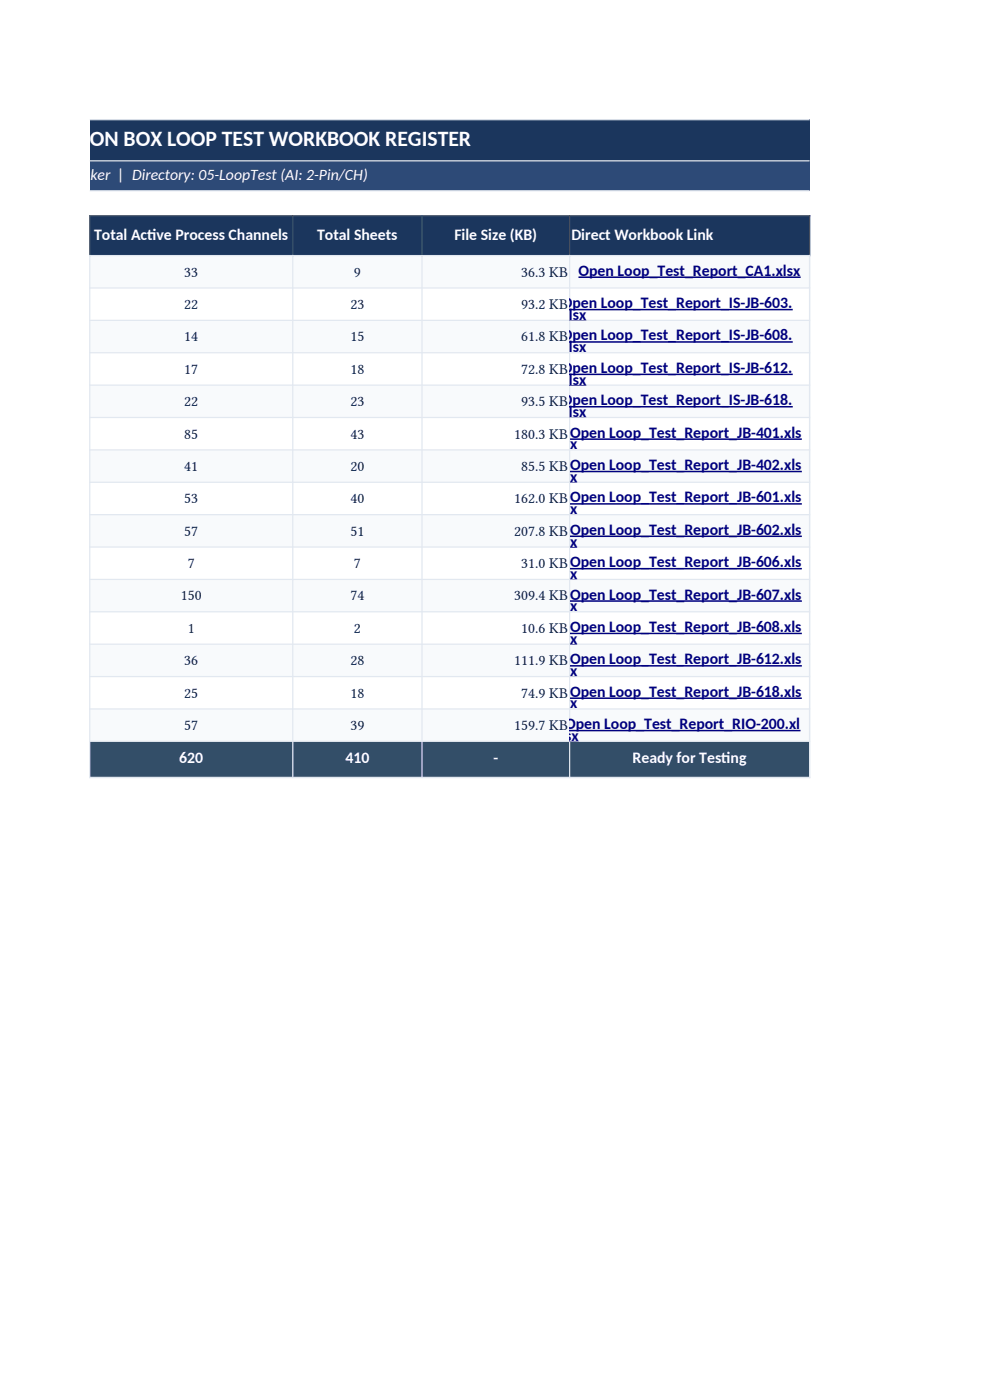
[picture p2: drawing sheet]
<svg xmlns="http://www.w3.org/2000/svg" width="210mm" height="297mm" viewBox="0 0 210 297" stroke-linecap="round" stroke-linejoin="round" font-family="sans-serif">
<defs><g id="words">
<text font-size="4.6" fill="#fff" x="-.2" y="30.9">ER JUNCTION BOX LOOP TEST WORKBOOK REGISTER</text>
<g font-size="3.3" fill="#fff">
<text x="-.8" y="38.1">Dryer / Jet Cooker | Directory: 05-LoopTest (AI: 2-Pin/CH)</text>
<text x="19.9" y="50.8">Total Act</text>
<text x="31.2" y="50.8">ive Process Channels</text>
<text x="67.3" y="50.8">Total Sheets</text>
<text x="96.4" y="50.8">File Size (KB)</text>
<text x="121.2" y="50.8">Direct Workbook Link</text>
<text x="38" y="161.9">620</text>
<text x="73.3" y="161.9">410</text>
<text x="104.7" y="161.9">-</text>
<text x="134.2" y="161.9">Ready for Test</text>
<text x="153" y="161.9">ing</text>
</g>
<g font-size="3.3" fill="#000080">
<text x="122.7" y="58.5">Open Loop_Test_Report_CA1.xlsx</text>
<text x="119.2" y="67.9">xlsx</text>
<text x="119.2" y="74.7">xlsx</text>
<text x="119.2" y="81.6">xlsx</text>
<text x="119.2" y="88.5">xlsx</text>
<text x="120.9" y="92.8">Open Loop_Test_Report_JB-401.xls</text>
<text x="120.9" y="95.3">x</text>
<text x="120.9" y="99.7">Open Loop_Test_Report_JB-402.xls</text>
<text x="120.9" y="102.2">x</text>
<text x="120.9" y="106.6">Open Loop_Test_Report_JB-601.xls</text>
<text x="120.9" y="109.1">x</text>
<text x="120.9" y="113.5">Open Loop_Test_Report_JB-602.xls</text>
<text x="120.9" y="116">x</text>
<text x="120.9" y="120.3">Open Loop_Test_Report_JB-606.xls</text>
<text x="120.9" y="122.8">x</text>
<text x="120.9" y="127.2">Open Loop_Test_Report_JB-607.xls</text>
<text x="120.9" y="129.7">x</text>
<text x="120.9" y="134.1">Open Loop_Test_Report_JB-608.xls</text>
<text x="120.9" y="136.6">x</text>
<text x="120.9" y="140.9">Open Loop_Test_Report_JB-612.xls</text>
<text x="120.9" y="143.4">x</text>
<text x="120.9" y="147.8">Open Loop_Test_Report_JB-618.xls</text>
<text x="120.9" y="150.3">x</text>
<text x="119.9" y="157.2">sx</text>
</g>
<g font-size="3.2" fill="#0f172a">
<text x="39.1" y="58.7">33</text>
<text x="75.1" y="58.7">9</text>
<text x="110.6" y="58.7">36.3 KB</text>
<text x="39.1" y="65.6">22</text>
<text x="74.3" y="65.6">23</text>
<text x="110.6" y="65.6">93.2 KBOpen Loop_Test_Report_IS-JB-603.</text>
<text x="39.1" y="72.4">14</text>
<text x="74.3" y="72.4">15</text>
<text x="110.6" y="72.4">61.8 KBOpen Loop_Test_Report_IS-JB-608.</text>
<text x="39.1" y="79.3">17</text>
<text x="74.3" y="79.3">18</text>
<text x="110.6" y="79.3">72.8 KBOpen Loop_Test_Report_IS-JB-612.</text>
<text x="39.1" y="86.2">22</text>
<text x="74.3" y="86.2">23</text>
<text x="110.6" y="86.2">93.5 KBOpen Loop_Test_Report_IS-JB-618.</text>
<text x="39.1" y="93">85</text>
<text x="74.3" y="93">43</text>
<text x="109.1" y="93">180.3 KB</text>
<text x="39.1" y="99.9">41</text>
<text x="74.3" y="99.9">20</text>
<text x="110.6" y="99.9">85.5 KB</text>
<text x="39.1" y="106.8">53</text>
<text x="74.3" y="106.8">40</text>
<text x="109.1" y="106.8">162.0 KB</text>
<text x="39.1" y="113.6">57</text>
<text x="74.3" y="113.6">51</text>
<text x="109.1" y="113.6">207.8 KB</text>
<text x="39.8" y="120.5">7</text>
<text x="75.1" y="120.5">7</text>
<text x="110.6" y="120.5">31.0 KB</text>
<text x="38.4" y="127.4">150</text>
<text x="74.3" y="127.4">74</text>
<text x="109.1" y="127.4">309.4 KB</text>
<text x="39.8" y="134.3">1</text>
<text x="75.1" y="134.3">2</text>
<text x="110.6" y="134.3">10.6 KB</text>
<text x="39.1" y="141.1">36</text>
<text x="74.3" y="141.1">28</text>
<text x="109.1" y="141.1">111.9 KB</text>
<text x="39.1" y="148">25</text>
<text x="74.3" y="148">18</text>
<text x="110.6" y="148">74.9 KB</text>
<text x="39.1" y="154.9">57</text>
<text x="74.3" y="154.9">39</text>
<text x="109.1" y="154.9">159.7 KBOpen Loop_Test_Report_RIO-200.xl</text>
</g>
</g></defs>
<path d="M19 25.4h152.7v8.7h-152.7z" fill-rule="evenodd" fill="#1b365d"/>
<path d="M19 34.1h152.7v6.4h-152.7z" fill-rule="evenodd" fill="#2d4a77"/>
<path d="M19 45.8h152.7v8.4h-152.7z" fill-rule="evenodd" fill="#1b365d"/>
<path d="M19 54.2h152.7v6.9h-152.7z" fill-rule="evenodd" fill="#f8fafc"/>
<path d="M19 61.1h152.7v6.9h-152.7z" fill-rule="evenodd" fill="#fff"/>
<path d="M19 68h152.7v6.8h-152.7z" fill-rule="evenodd" fill="#f8fafc"/>
<path d="M19 74.8h152.7v6.9h-152.7z" fill-rule="evenodd" fill="#fff"/>
<path d="M19 81.7h152.7v6.9h-152.7z" fill-rule="evenodd" fill="#f8fafc"/>
<path d="M19 88.6h152.7v6.9h-152.7z" fill-rule="evenodd" fill="#fff"/>
<path d="M19 95.4h152.7v6.9h-152.7z" fill-rule="evenodd" fill="#f8fafc"/>
<path d="M19 102.3h152.7v6.9h-152.7z" fill-rule="evenodd" fill="#fff"/>
<path d="M19 109.2h152.7v6.9h-152.7z" fill-rule="evenodd" fill="#f8fafc"/>
<path d="M19 116.1h152.7v6.8h-152.7z" fill-rule="evenodd" fill="#fff"/>
<path d="M19 122.9h152.7v6.9h-152.7z" fill-rule="evenodd" fill="#f8fafc"/>
<path d="M19 129.8h152.7v6.9h-152.7z" fill-rule="evenodd" fill="#fff"/>
<path d="M19 136.7h152.7v6.8h-152.7z" fill-rule="evenodd" fill="#f8fafc"/>
<path d="M19 143.5h152.7v6.9h-152.7z" fill-rule="evenodd" fill="#fff"/>
<path d="M19 150.4h152.7v6.9h-152.7z" fill-rule="evenodd" fill="#f8fafc"/>
<path d="M19 157.3h152.7v7.7h-152.7z" fill-rule="evenodd" fill="#334e68"/>
<g fill="none" stroke="#e2e8f0" stroke-width=".26">
<path d="M19 25.4h152.7M19 34.1h152.7M18.9 54.2h153M19 40.5h152.7M19 54.1v111M62.1 54.1v111M89.5 54.1v111M120.8 54.1v111M171.7 54.1v111M18.9 61.1h153M18.9 68h153M18.9 74.8h153"/>
<path d="M18.9 81.7h153M18.9 88.6h153M18.9 95.4h153M18.9 102.3h153M18.9 109.2h153M18.9 116.1h153M18.9 122.9h153M18.9 129.8h153M18.9 136.7h153M18.9 143.5h153M18.9 150.4h153M18.9 157.3h153"/>
<path d="M18.9 164.9h153"/>
</g>
<path d="M18.9 45.8h153M19 45.6v8.8M62.1 45.6v8.8M89.5 45.6v8.8M120.8 45.6v8.8M171.7 45.6v8.8" fill="none" stroke="#475569" stroke-width=".26"/>
<g fill="none" stroke="#000080" stroke-width=".32">
<path d="M122.7 58.8h47.2M120.8 65.7h47.4M120.8 72.6h47.4M120.8 79.4h47.4M120.8 86.3h47.4M120.9 93.2h49.2M120.9 100h49.2M120.9 106.9h49.2M120.9 113.8h49.2M120.9 120.6h49.2M120.9 127.5h49.2M120.9 134.4h49.2"/>
<path d="M120.8 155h49M120.9 141.3h49.2M120.9 148.1h49.2"/>
</g>
<use href="#words"/>
</svg>
